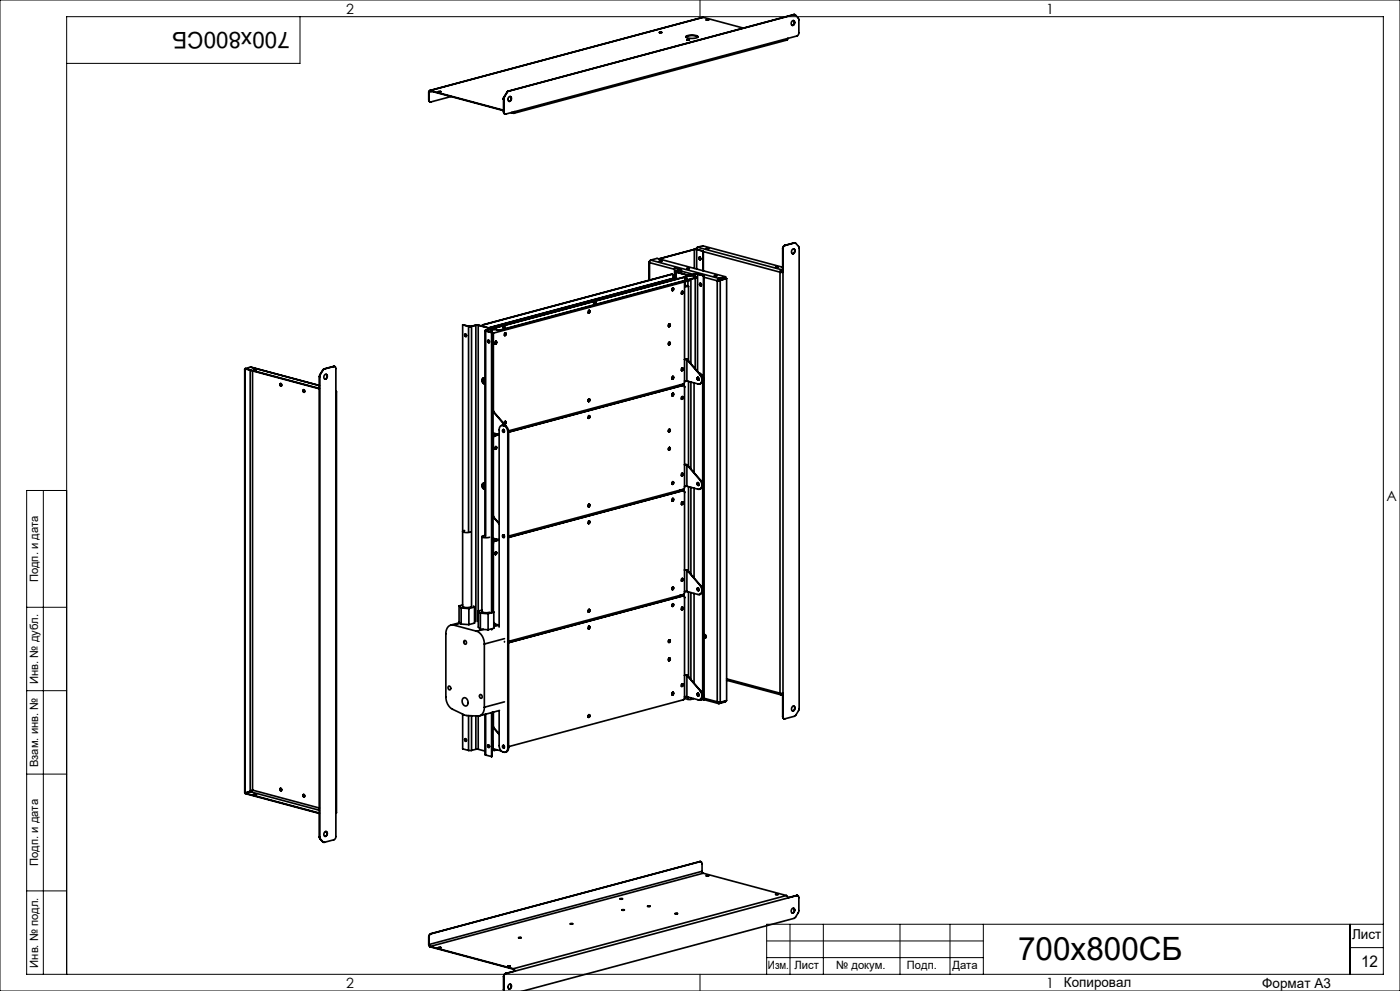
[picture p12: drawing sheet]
<svg xmlns="http://www.w3.org/2000/svg" width="420mm" height="297mm" viewBox="0 0 420 297" stroke-linecap="round" stroke-linejoin="round" font-family="sans-serif">
<defs><g id="words">
<text font-size="9.6" x="305.4" y="287.8">700x800СБ</text>
<text font-size="6.9" x="86.9" y="9.4" transform="rotate(-180 86.9 9.4)">700x800СБ</text>
<text font-size="4.8" x="408.3" y="289.7">12</text>
<g font-size="4.2">
<text x="103.8" y="4.2">2</text>
<text x="313.8" y="4.2">1</text>
<text x="415.9" y="150.2">A</text>
<text x="103.8" y="296.2">2</text>
<text x="313.8" y="296.2">1</text>
</g>
<g font-size="4.1">
<text x="405.6" y="281.5">Лист</text>
<text x="319.2" y="295.9">Копировал</text>
<text x="378.7" y="296">Формат А3</text>
</g>
<g font-size="3.4">
<text x="11.4" y="174.5" transform="rotate(-90 11.4 174.5)">Подп. и дата</text>
<text x="11.4" y="205" transform="rotate(-90 11.4 205)">Инв. № дубл.</text>
<text x="11.4" y="229.9" transform="rotate(-90 11.4 229.9)">Взам. инв. №</text>
<text x="11.4" y="259.5" transform="rotate(-90 11.4 259.5)">Подп. и дата</text>
<text x="11.4" y="290" transform="rotate(-90 11.4 290)">Инв. № подл.</text>
<text x="230.4" y="290.4">Изм.</text>
<text x="238.3" y="290.4">Лист</text>
<text x="250.9" y="290.4">№ докум.</text>
<text x="272.1" y="290.4">Подп.</text>
<text x="285.7" y="290.5">Дата</text>
</g>
</g></defs>
<g fill="none" stroke="#000" stroke-width=".3">
<path d="M0 0h420v297h-420zM90 5v14h-70M210 0v5M13 147v145M20 147h-12v145h407v-287h-395v287M8 182h12M8 207h12M8 232h12M8 267h12M237 277v15M247 277v15M270 277v15"/>
<path d="M285 277v15M295 277v15M405 277v15M415 277h-185v15M210 292v5M230 287h65M230 282h65M405 284h10"/>
</g>
<g fill="none" stroke="#000" stroke-width=".5">
<path d="M197.8 9.7h.8zM197.8 9.8h.7M205.7 11.1a4.1 4.1 0 0 1 3.7 0M205.8 10.9a3.7 3.7 0 0 1 3.6 .2 3.8 3.8 0 0 1-3.7-.1zM206 11.9h.8zM206.1 12h.7M210.8 5.2h.2M211 5.2l-82.1 21.9M211 5.2l12 3.2M211.9 5.9h.7zM211.9 6h.7M236.4 11.5l-.3 .5-81.9 21.9"/>
<path d="M237.7 6.3a.68 .68 0 0 1 .8 .6 .68 .68 0 0 1-.7 .7 .74 .74 0 0 1-.5-.6 .74 .74 0 0 1 .4-.7zM238 6.2a.83 .83 0 0 1 .3 .8 .83 .83 0 0 1-.7 .6M238.2 4.4l.4 .1 1 1.3v4.2l-.5 .8-87.4 23.4a.53 .53 0 0 1-.6-.7M238.2 4.4l-85.7 22.9M238.4 4.4h-.2M128.6 29.9l.1 .4 .4 .2M128.6 27.6v2.3M128.6 27.6l.1 .1M128.6 29.9h.1M128.7 27.7v2.2M129.1 27.1l-.4 .1-.1 .4M129.1 27.3l-.4 .4"/>
<path d="M129.1 27.1v.2M129.1 27.1l22 5.9M129.1 27.3l22 5.9M129.6 27.4l-.9 .3M131.5 27.4l.8 .1zM131.6 27.5h.6M135.3 28.9l-6 1.6a.53 .53 0 0 1-.6-.6M151.1 33.5l.1 .4 .3 .3M151.1 29.6v3.9M151.1 29.6v.1M151.1 33.5h.1M151.1 29.6h-.2"/>
<path d="M151.1 29.5l-.3 .1 .3 .1M151.1 29.7v3.8M151.2 29l-.1 .6M151.2 29h.1M151.3 29l-.2 .7M152.1 27.7h.1M152.1 27.7l-.9 1.3M152.2 27.7l-.9 1.3M152.5 27.3l-.3 .4M152.5 27.3l-.4 .4M152.7 29.1a.68 .68 0 0 1 .9 .5 .68 .68 0 0 1-.8 .8 .74 .74 0 0 1-.5-.6 .74 .74 0 0 1 .4-.7zM153.1 28.9a.83 .83 0 0 1 .2 .9 .83 .83 0 0 1-.6 .6"/>
<path d="M153.3 33.8l.7 .1M153.6 33.7l.4 .1M154 33.8v.1M154.2 33.8h-.2M154.4 33.5l-.4 .3M154.4 33.5l-.1 .4h-.3M194.7 78.5v5.5M194.8 78.5l.1 .1M194.9 78.3l-.2 .2 .2 .2M194.9 78.7l7.5 2M194.9 78.7v5.2M195.2 78l-.3 .7"/>
<path d="M195.2 78l20.5 5.4M195.2 78l1.9-.6 20.5 5.5M197.8 78.2h.8zM197.8 78.3h.7M208.3 74.8h.7M208.3 74.8l-10.7 2.8M208.3 74.8v5.6M208.9 74.5v.2M209 74.8l2 .5M209 74.8v5.8M209 74.3v.4M209.3 74.1l-.3 .2v.4"/>
<path d="M209.3 74.1l25.1 6.7M209.3 74.1l1.5-.4 24 6.4M209.8 77.1v.4l.3 .3a.47 .47 0 0 1-.2-.8zM210 77l-.1 .5 .3 .3M211 75.3l-.1 5.8M211 75.3v5.9M211 75.4l23 6.2M211.9 74.4l.7 .1zM211.9 74.5h.7M234.8 74.5h.1M234.8 74.5v7M234.9 74.5v140.3"/>
<path d="M235.4 73.5l-.4 .4-.2 .6M235.4 73.5l.1 .1M235.5 73.6l-.4 .3-.2 .6M237.7 74.8a.57 .57 0 0 1 .8 .1 .57 .57 0 0 1-.1 .8 .53 .53 0 0 1-.8 .3 .53 .53 0 0 1-.1-.9zM238.1 74.6a.83 .83 0 0 1 .3 .8 .83 .83 0 0 1-.7 .6M238.2 72.8h.3M238.2 72.8h.1M238.2 72.8l-2.8 .7M238.3 72.8l.4 .1 .9 1 .1 .5v137.9l-1.2 2.3-3 .8a.53 .53 0 0 1-.6-.6M238.3 72.8l-2.8 .8M138.8 97.4v84.4l1.1 .3 1.4-.3M138.8 97.4l1.8 .4"/>
<path d="M138.8 97.4l1.9 .4M140.6 97.8h.9M140.6 97.8v61.5M140.7 97.8h.7M140.7 97.8h-.1M141.4 97.8h.1M141.5 97.8v84M142.7 97.5h.8M142.7 97.5l-1.3 .3M142.7 97.5h.1M142.8 97.5h.7M142.8 97.5l-1.3 .3"/>
<path d="M142.8 97.5v88.8M143.5 97.5l3.6 .9M143.5 97.5v90.5l.6 .6M144.8 97.4l-.3 .3M144.8 97.4h.1M144.9 97.4l-.3 .3M145.5 99.1v61.5M145.7 99l-.2 .1 .2 .1M145.7 99.2l1.9 .5M145.7 99h.1M145.7 99.2v61.5M145.8 99v.2"/>
<path d="M145.8 99.2h-.1M145.8 99.2l1.8 .5M147 98.4v.2M147 98.6l-1.3 .4M147 98.6h.1M147.1 98.4l.2 .1-.2 .1M147.1 98.6l-1.3 .4M147.1 98.4h-.1M147.1 98.6v.9M147.3 98.8l.1 .1M147.3 98.5v1.1M147.4 98.9l.1 84.7"/>
<path d="M147.4 98.9l.1 .1M147.4 98.9h.1M147.5 99v.6M147.5 98.6l-.2 .1M147.6 99.7v83.9M147.7 100l.2 .1M147.9 99.9h.1M147.9 98.6l-.4 .4M147.9 98.5h-.3l-.2 .4M147.9 98.5l1.9 .5M147.9 98.6l1.9 .5M147.9 98.5v.1"/>
<path d="M147.9 99.9v23.2M148 99.8v23.5M148.4 98.7l-.9 .3M149.8 99v.1M150.8 98l.8 .1zM150.9 98.1h.6M151.4 99.8a.3 .3 0 0 1 .4 .2 .3 .3 0 0 1-.1 .4 .3 .3 0 0 1-.4-.2zM151.6 99.8v.4l-.2 .3M151.6 99.8l.1 .4-.2 .3M151.6 99.8a.47 .47 0 0 1-.2 .7M176.6 93.1a.3 .3 0 0 1 .4 .2 .3 .3 0 0 1-.2 .4 .3 .3 0 0 1-.4-.2zM176.7 93l.1 .5-.3 .3"/>
<path d="M176.7 93a.47 .47 0 0 1-.2 .8 .47 .47 0 0 0 .2-.8zM178.1 90.7l.8 .1zM178.2 90.8h.6M200.6 97.3v.5l.2-.1M200.8 97.1l.1 .4-.3 .3M200.8 97.1a.47 .47 0 0 1-.2 .8 .47 .47 0 0 0 .2-.8zM201.5 82.2h.1M201.5 82.2l-56.7 15.2M201.6 86.6v.3M201.6 82.2l.3 .2v1M201.6 82.2l-56.7 15.2M201.6 82.2h-.1"/>
<path d="M201.6 82.2h.1M201.7 86.4a.3 .3 0 0 1 .4 .1 .3 .3 0 0 1-.2 .4 .3 .3 0 0 1-.4-.1zM201.8 86.3l.1 .4-.3 .3M201.9 86.3a.47 .47 0 0 1-.2 .8 .47 .47 0 0 0 .2-.8zM202.2 83.4h.2M202.4 83.4l-55.8 14.9M202.4 80.3l1.8 .5M202.4 80.3v3.1M202.4 83.4l.8 .2-.5-.2M202.5 80.3h-.1M202.6 83.4h.1M202.6 83.4h-.1"/>
<path d="M202.6 83.4h.2M202.7 81.5v1.9M202.7 83.4h.1M202.8 83.4h-.1M202.8 83.4l.6 .1M202.8 81.3l-.1 .2 .1 .1M202.8 81.6l3.6 .9M202.8 81.3l.1 .1M202.8 81.6v1.8M202.9 81.4v.1M202.9 81.5l-.1 .1M202.9 81.5l3.6 1"/>
<path d="M204.1 80.8v.2M204.1 81h.1M204.1 81l-1.3 .3M204.2 80.8l.2 .1-.2 .1M204.2 81l-1.3 .4M204.2 80.8h-.1M204.2 81v.9M204.4 80.9v1M204.4 81.3l3.7 1M204.4 88.1l.3-.4v-.4a.42 .42 0 0 1 .1 .5 .42 .42 0 0 1-.3 .3M204.5 87.4a.3 .3 0 0 1 .4 .2 .3 .3 0 0 1-.2 .4 .3 .3 0 0 1-.3-.2zM205.4 84.6l.1-.1-.1 1.4 1.2-.1"/>
<path d="M205.4 84.5v30l-.4 .6M205.4 83.4l.8 .1zM205.4 83.5h.7M205.5 85.5l1.1 .3M206 80.4h.8zM206.1 80.5h.7M206.4 82.5h.9M206.4 82.5v.2M206.4 84.2v1.5M206.5 82.5h.7M206.5 82.5h-.1M206.6 85.8v22.4"/>
<path d="M206.8 83.8v.3l-59.2 15.9M207.2 82.6l-59.5 15.9M207.2 82.6l-59.3 15.9M207.2 82.6l1.9 .5M207.2 82.5h.1M207.3 82.5v.1M207.3 83.7v25.3M208.5 82.1l.8 .1M208.5 82.1l-1.3 .4M208.5 82.1l.1 .1M208.6 82.2h.7M208.6 82.2l-1.3 .3"/>
<path d="M208.6 82.2v.7M208.6 83.4v27.1M209.1 83.1l-59.3 15.9M209.1 83.1l-59.3 16M209.3 82.2l1.8 .4M209.3 82.2v29.1M210.1 84.9a.47 .47 0 0 0 .2 .8M210.2 84.9l-.1 .4 .3 .3M211.1 82.6l-.1 31M211.1 82.6v127.1M211.1 83.1l4.1 1.1M214.3 82.6l.8 .1z"/>
<path d="M214.3 82.7h.7M215.2 84.2v126.1M215.3 84.1l-.1 .1M215.7 83.4l-.5 .8M215.7 83.6l-.4 .5M215.7 83.4v.2M216 84l-.7 .1M216 84h.1M216.1 84l-.9 .2M216.1 84v126.5M217.6 82.9l-1.9 .5M217.6 82.9l-1.9 .7"/>
<path d="M218 83.5l-2 .5M218 83.5l-1.9 .5M218 83.5v126.5l-1.9 .5M232.7 80h.8zM232.7 80.1h.7M234 81.6v126.1M234.1 81.5h.7M234.1 81.5l-.1 .1M234.4 80.8l-.4 .8M234.4 81l-.3 .5M234.4 80.8v.2M234.8 81.5l-.8 .1"/>
<path d="M234.8 80.7l-.4 .1M234.8 80.9l-.4 .1M73.4 110.6l.1 .1M73.4 110.6l.1 127M73.5 110.7v126.9M73.6 110.4l22.2 6M73.6 110.4l22.2 6.1M73.6 110.6h-.2M73.7 110.6l-.2 .1M75.1 111v126.2M75.1 110h.2M75.1 110l20.7 5.6"/>
<path d="M75.1 110l-1.5 .4M75.8 111.2v125.6M76.2 110.8h.8zM76.2 110.9h.7M76.6 110.8l.2 .1M84.2 114.9a.47 .47 0 0 0 .2 .8M91.1 116.8a.47 .47 0 0 0 .2 .8M95.8 112.9h.1M95.8 112.9v138M95.9 112.9v138M96 112.3l-.2 .6M96 112.3h.1"/>
<path d="M96.1 112.3l-.2 .6M96.8 110.9h.1M96.8 110.9l-.8 1.4M96.9 110.9l-.8 1.4M97.2 110.6l-.4 .3M97.2 110.6h.1M97.3 110.6l-.4 .3M97.4 112.4a.57 .57 0 0 1 .8 .1 .57 .57 0 0 1-.1 .8 .53 .53 0 0 1-.8 .2 .53 .53 0 0 1-.1-.8zM97.8 112.2a.83 .83 0 0 1 .3 .8 .83 .83 0 0 1-.7 .6M100.1 109.8h.3M100.1 109.8l-2.9 .8M100.1 109.8h.1"/>
<path d="M100.2 109.8a.53 .53 0 0 1 .6 .7v140.2l-.5 .9-3 .8-.4-.1M100.2 109.8l-2.9 .8M100.8 117.3v.1M100.8 117.3l.1 .1-.1 .1M100.9 117.4v126.2l-.1 .1M139.6 100.1a.47 .47 0 0 0 .2 .8M145 113.3a1.01 1.01 0 0 0-.3 1 1.01 1.01 0 0 0 .8 .7 .9 .9 0 0 1-.9-.7 .9 .9 0 0 1 .6-1l.3 .2M145.3 113.3a1.22 1.22 0 0 0 .2 1.5M145.3 113.3l-.1 .6 .3 .7M146.5 101.9a.47 .47 0 0 0 .2 .8M147.6 101.6l.1-.2 .1 21.8 .1-.1M148.7 102.3l.1 .4-.3 .3"/>
<path d="M148.8 102.3a.47 .47 0 0 1-.2 .8 .47 .47 0 0 0 .2-.8zM151.5 100.5h-.1M176.7 119.6l.1 .4-.3 .3M176.7 119.5a.47 .47 0 0 1-.2 .8 .47 .47 0 0 0 .2-.8zM176.8 119.8l-.4 .1M200.6 102.8v.5M200.8 102.6l.1 .4-.3 .3M200.8 102.6a.47 .47 0 0 1-.2 .7 .47 .47 0 0 0 .2-.7zM201.6 118.2v.3M201.7 117.9a.3 .3 0 0 1 .4 .2 .3 .3 0 0 1-.2 .4 .3 .3 0 0 1-.4-.2zM201.8 112.8l.1 .4-.3 .4M201.8 117.8l.1 .5-.3 .3"/>
<path d="M201.9 112.8a.47 .47 0 0 1-.2 .8 .47 .47 0 0 0 .2-.8zM201.9 117.8a.47 .47 0 0 1-.2 .8 .47 .47 0 0 0 .2-.8zM201.9 113l-.3 .1M204 115.3l.7 .2M204.1 115.3l.6 .2M204.2 115.3l.6 .2M204.4 111l.3-.3v-.4a.42 .42 0 0 1 .1 .4 .42 .42 0 0 1-.3 .4M204.4 119.6l.3-.3v-.4a.42 .42 0 0 1 .1 .4 .42 .42 0 0 1-.3 .3M204.5 110.3a.3 .3 0 0 1 .4 .2 .3 .3 0 0 1-.2 .4 .3 .3 0 0 1-.3-.1zM204.5 118.9a.3 .3 0 0 1 .4 .2 .3 .3 0 0 1-.2 .4 .3 .3 0 0 1-.3-.2zM205 115.1v.3M205 115.5l.4 .4v30.1l-.4 .6"/>
<path d="M205 115.1l-52.5 14M205 115.5l-52.4 14M205.1 115.5h-.1M205.2 115v.5M205.4 107.8h.7M205.4 114.2h.7M205.4 107.7h.8M205.4 116v.1M206.1 107.8v6.4M206.1 107.8l4 4.6M206.2 107.7l-.1 .1M206.2 107.7l3.9 4.6"/>
<path d="M206.6 114.3v25.4M207.3 114.5v26.1M208.2 114.8v26.9M209.2 113.2a.36 .36 0 0 1 .5 .2 .36 .36 0 0 1-.4 .5zM209.4 113.1a.49 .49 0 0 0 .2 .8M209.5 113.1l.2 .7M209.7 111.8l.2 .1M209.8 112a2.08 2.08 0 0 1 1 1.8M209.9 111.9a1.99 1.99 0 0 1 1.1 1.9M209.9 111.9h-.2M210.1 112.4a1.63 1.63 0 0 1-.5 2.7l-3.5-.9M210.1 112.3a1.68 1.68 0 0 1-.3 2.8"/>
<path d="M210.1 112.3v.1M210.8 113.8v94.7M211 113.8h-.2M211 113.8v94.6M147.7 123.2l.2 .1M147.8 131.1v.2M147.8 131.5l.1 .2M147.8 131.3l.1 .2M147.8 131.3h.1M147.9 123.1l.1 .2M147.9 129.8l.3 .5M147.9 123.3v6.5"/>
<path d="M147.9 131.2v23.4M147.9 123.3l3.7 4.3M147.9 129.8l.1 .1M147.9 131.2h.1M148 129.9l.2 .3 .9-.1M148 129.8v.1M148 131.2v23.7M148 123.3h-.1M148 123.3l3.9 4.5M148.1 130.8h-.3M148.3 130.6l1.4-.4-2-.6 .1 25.1 .1-.1M148.3 130.6l-.3 .6"/>
<path d="M148.3 130.6l-.4 .6M148.7 133.9l.1 .4-.3 .3M148.8 133.8a.47 .47 0 0 1-.2 .8 .47 .47 0 0 0 .2-.8zM150.8 128.8a.36 .36 0 0 1 .6 .3 .36 .36 0 0 1-.5 .4zM150.9 127.5a1.06 1.06 0 0 0-1.2 1.3v59.1M150.9 127.5l.3 .1M151.1 128.7l-.1 .4 .3 .4M151.1 128.8l.2 .7M151.2 127.6a1.99 1.99 0 0 1 1.1 1.9M151.2 127.5h-.7M151.2 127.5h-.3M151.2 127.5h.2"/>
<path d="M151.4 127.5a1.99 1.99 0 0 1 1.2 1.9M151.4 127.5l-.2 .1M151.5 127.1h-.1M151.6 126.3v.4l-.2 .3M151.6 126.3a.47 .47 0 0 1-.2 .8M151.6 126.3l.1 .4-.2 .4M151.6 126.5l-.3 .1M152.3 129.5v94.6M152.6 129.4l-.3 .1M152.6 129.4v94.7M176.6 124.6a.3 .3 0 0 1 .4 .2 .3 .3 0 0 1-.2 .4 .3 .3 0 0 1-.4-.1zM176.7 124.6l.1 .4-.3 .3"/>
<path d="M176.7 124.6a.47 .47 0 0 1-.2 .8 .47 .47 0 0 0 .2-.8zM200.6 128.8v.5h.2M200.6 134.3v.5M200.8 128.7l.1 .4-.3 .3M200.8 134.1l.1 .4-.3 .4M200.8 128.6a.47 .47 0 0 1-.2 .8 .47 .47 0 0 0 .2-.8zM200.8 134.1a.47 .47 0 0 1-.2 .8 .47 .47 0 0 0 .2-.8zM206.1 139.3v6.4M206.1 139.3l4 4.6M206.2 139.3h-.8h.7M206.2 139.3h-.1M206.2 139.3l3.9 4.6"/>
<path d="M139.4 159l-.6 .2a1.77 1.77 0 0 0 2.3 .3l.2-.2M145 144.8a1.01 1.01 0 0 0-.3 1.1 1.01 1.01 0 0 0 .8 .7 .9 .9 0 0 1-.9-.8 .9 .9 0 0 1 .6-1l.3 .2M145.3 144.9a1.22 1.22 0 0 0 .2 1.4M145.3 144.9l-.1 .5 .3 .8M147.7 154.8l.2 .1M147.9 154.6l.1 .3M147.9 154.9v6.5M147.9 154.9l1.8 2.1M148 154.9h-.1M148 154.9l1.7 2M176.6 156.2a.3 .3 0 0 1 .4 .2 .3 .3 0 0 1-.2 .4 .3 .3 0 0 1-.4-.2zM176.7 156.1l.1 .5-.3 .3"/>
<path d="M176.7 151.1l.1 .4-.3 .3M176.7 156.1a.47 .47 0 0 1-.2 .8 .47 .47 0 0 0 .2-.8zM176.7 151.1a.47 .47 0 0 1-.2 .8 .47 .47 0 0 0 .2-.8zM176.8 151.3l-.4 .1M201.6 149.7v.3M201.7 149.5a.3 .3 0 0 1 .4 .1 .3 .3 0 0 1-.2 .4 .3 .3 0 0 1-.4-.1zM201.8 149.4l.1 .4-.3 .3M201.8 144.4l.1 .4-.3 .3M201.9 149.4a.47 .47 0 0 1-.2 .8 .47 .47 0 0 0 .2-.8zM201.9 144.4a.47 .47 0 0 1-.2 .7 .47 .47 0 0 0 .2-.7zM201.9 144.6l-.3 .1M204 146.9l.7 .2"/>
<path d="M204.2 146.9l.6 .1M204.4 151.2l.3-.4v-.4a.42 .42 0 0 1 .1 .5 .42 .42 0 0 1-.3 .3M204.4 142.6l.3-.3v-.5a.42 .42 0 0 1 .1 .5 .42 .42 0 0 1-.3 .3M204.5 150.5a.3 .3 0 0 1 .4 .2 .3 .3 0 0 1-.2 .4 .3 .3 0 0 1-.3-.2zM204.5 141.9a.3 .3 0 0 1 .4 .2 .3 .3 0 0 1-.2 .4 .3 .3 0 0 1-.3-.2zM204.9 147h.2M204.9 147h.1M204.9 147l-52.3 14M205 146.6v.4M205 147l.4 .4v30.2l-.4 .6M205 147l-52.4 14.1M205 146.6l-52.4 14.1"/>
<path d="M205.2 146.5v.5M205.4 145.7h.7M205.4 147.5v.2M206.6 145.9v25.4M207.3 146v26.1M208.2 146.3v26.9M209.2 144.7a.36 .36 0 0 1 .5 .3 .36 .36 0 0 1-.4 .4zM209.4 144.6a.49 .49 0 0 0 .2 .9M209.5 144.7l.2 .7M210.1 143.9a1.63 1.63 0 0 1-.5 2.8l-3.5-1M210.1 143.9a1.68 1.68 0 0 1-.3 2.7M210.1 143.9h.1"/>
<path d="M144.6 160.8v22.5l.8 .3 1.5-.1M145.5 160.5a.56 .56 0 0 0-.9 .4l1 .3 1.3-.2M147.7 161.2l2 .6M147.8 162.7v.1M147.8 163.1l.1 .1M147.8 161.2v21.9M147.8 162.8l.1 .2M147.8 162.8l.1 .1M147.9 161.4l.3 .4M147.9 162.8v20.5M147.9 162.8h.1M147.9 161.4h.1"/>
<path d="M148 161.4l.2 .4 .9-.2M148 161.3v.1M148 162.8v20.5M148.1 162.3l-.3 .1M148.3 162.2l-.4 .6M148.3 162.2h.1M148.4 162.2l-.4 .6M148.7 165.4l.1 .4-.3 .3M148.8 165.4a.47 .47 0 0 1-.2 .8 .47 .47 0 0 0 .2-.8zM149.7 161.8l-1.4 .4M149.7 161.8l-1.3 .4M150.8 160.3a.36 .36 0 0 1 .6 .3 .36 .36 0 0 1-.5 .4z"/>
<path d="M151.1 160.3l-.1 .4 .3 .4-.2-.8M201.8 175.9l.1 .4-.3 .4M201.9 175.9a.47 .47 0 0 1-.2 .8 .47 .47 0 0 0 .2-.8zM201.9 176.1l-.3 .1M204 178.4l.7 .2M204.2 178.4l.6 .2M204.4 174.1l.3-.3v-.4a.42 .42 0 0 1 .1 .4 .42 .42 0 0 1-.3 .4M204.5 173.4a.3 .3 0 0 1 .4 .2 .3 .3 0 0 1-.2 .4 .3 .3 0 0 1-.3-.1zM204.9 178.5l.2 .1M204.9 178.5l-52.3 14.1 52.4-14M205 178.2v.3M205 178.6l.4 .4v30.1l-.3 .5-52.5 14.2"/>
<path d="M205 178.2l-52.4 14M205 178.5h-.1M205.2 178v.6M205.4 170.9h.7M205.4 177.3h.7M205.4 170.8h.8M205.4 179.1v.1M206.1 170.9v6.4M206.1 170.9l4 4.6M206.2 170.8l-.1 .1M206.2 170.8l3.9 4.6M206.6 177.4v25.4"/>
<path d="M207.3 177.6v26.1M208.2 177.9v26.9M209.2 176.3a.36 .36 0 0 1 .5 .2 .36 .36 0 0 1-.4 .4zM209.4 176.2a.49 .49 0 0 0 .2 .8M209.5 176.2l.2 .7M210.1 175.5a1.63 1.63 0 0 1-.5 2.7l-3.5-.9M210.1 175.4a1.68 1.68 0 0 1-.3 2.8M210.1 175.4v.1M136.1 187.3a2.1 2.1 0 0 0-2.3 2.6v18.9a4.2 4.2 0 0 0 2 3.8l3.9 1.8 3.6 .2a2.25 2.25 0 0 0 2-2.6M136.1 187.3l6.9 1.9M137.7 181.6v4.8l.6 .6M137.7 181.6l.6 .6"/>
<path d="M137.9 186.6l-2.6 .7M138.1 186.8l-2 .5M138.3 187l2.4 .2M138.3 182.2v4.8M138.3 182.2l2.4 .2M138.8 181.3l-1.1 .3M139.2 192.1a.5 .5 0 0 1 .7 .3 .5 .5 0 0 1-.5 .6l-.3-.4zM140.7 182.4v4.8M142.1 181.6l.3 .3M142.4 181.9v4.8l-1.7 .5M142.4 181.9l-1.7 .5M143 189.2a3.9 3.9 0 0 1 2.3 3.8"/>
<path d="M144.1 183.8l2.3 .1M144.1 183.8v4.8M144.1 188.6l2.3 .1M144.6 182.9l-1.1 .2 .6 .7M145 188.6l-2 .6M145.3 193v19M146.4 183.9v4.8M147.5 188.5v.2M147.6 188.4v.3M147.6 182.9l.5 .6M148.1 186.7l.6 .7M148.1 186.5l.7 .8"/>
<path d="M148.1 183.5l-1.7 .4M148.1 183.5v4.8l-1.7 .4M148.6 187l1.1 .4-1.6 .4M151.3 192.2v.2M151.3 191.4l-6 1.6M176.6 187.7a.3 .3 0 0 1 .4 .2 .3 .3 0 0 1-.2 .4 .3 .3 0 0 1-.4-.1zM176.7 182.7l.1 .4-.3 .3M176.7 187.7l.1 .4-.3 .3M176.7 182.6a.47 .47 0 0 1-.2 .8 .47 .47 0 0 0 .2-.8zM176.7 187.7a.47 .47 0 0 1-.2 .7 .47 .47 0 0 0 .2-.7zM176.8 182.9l-.4 .1M200.6 191.9v.6"/>
<path d="M200.6 197.4v.5M200.8 191.8l.1 .4-.3 .3M200.8 197.2l.1 .4-.3 .4M200.8 191.7a.47 .47 0 0 1-.2 .8 .47 .47 0 0 0 .2-.8zM200.8 197.2a.47 .47 0 0 1-.2 .8 .47 .47 0 0 0 .2-.8zM201.6 181.2v.4M201.7 181a.3 .3 0 0 1 .4 .2 .3 .3 0 0 1-.2 .4 .3 .3 0 0 1-.4-.2zM201.8 180.9l.1 .5-.3 .3M201.9 180.9a.47 .47 0 0 1-.2 .8 .47 .47 0 0 0 .2-.8zM204.4 182.7l.3-.3v-.4a.42 .42 0 0 1 .1 .4 .42 .42 0 0 1-.3 .3M204.5 182a.3 .3 0 0 1 .4 .2 .3 .3 0 0 1-.2 .4 .3 .3 0 0 1-.3-.2zM211.4 190.2a.57 .57 0 0 0 .3 1"/>
<path d="M134.5 205.7a.5 .5 0 0 1 .7 .4 .5 .5 0 0 1-.5 .6l-.3-.5zM138.8 214v10.4l1.8 .5M138.9 209.3a1.18 1.18 0 0 1 1.4 .3 1.18 1.18 0 0 1 0 1.5 .89 .89 0 0 1-1 .4 .89 .89 0 0 1-.6-1zM140.6 214.5v10.4M141.5 214.5v10.4M142.8 214.6v10M143.5 214.6v10M143.8 214.5l3.6-.9 .1 13.2M143.9 208.3a.5 .5 0 0 1 .7 .3 .5 .5 0 0 1-.5 .6l-.2-.4zM145.5 214.1v12.1l.2 .1M145.7 214v12.3M147.7 217.9l.2 .1"/>
<path d="M147.8 213.5v4.3l.1-.1M147.9 217.7l.1 .3M147.9 213.4v4.3M147.9 218v6.5M147.9 218l1.8 2.1M148 213.4v4.6M148 218h-.1M148 218l1.7 2M149.7 213v10.5a1.58 1.58 0 0 0 .6 1.5 1.58 1.58 0 0 0 1.7 .2l.3-1.1M149.8 212.9l-2.2 .6-.1 13.3M151.3 210.3l-6 1.7M176.7 214.2l.1 .4-.3 .3"/>
<path d="M176.7 214.2a.47 .47 0 0 1-.2 .8 .47 .47 0 0 0 .2-.8zM176.8 214.4l-.4 .1M201.8 207.5l.1 .4-.3 .3M201.9 207.5a.47 .47 0 0 1-.2 .7 .47 .47 0 0 0 .2-.7zM201.9 207.7l-.3 .1M204.4 205.7l.3-.3v-.5a.42 .42 0 0 1 .1 .5 .42 .42 0 0 1-.3 .3M204.5 205a.3 .3 0 0 1 .4 .2 .3 .3 0 0 1-.2 .4 .3 .3 0 0 1-.3-.2zM205.3 209.3l1.1 .3M205.4 202.4h.7M205.4 208.8h.7M205.4 202.4h.8M206.1 202.4v6.4"/>
<path d="M206.1 202.4l4 4.6M206.2 202.4h-.1M206.2 202.4l3.9 4.6M206.4 209.6h.9M206.4 208.9v.7M207.3 209.1v.5M208.1 209.4l-.8 .2M209.2 207.8a.36 .36 0 0 1 .5 .3 .36 .36 0 0 1-.4 .4zM209.4 207.7a.49 .49 0 0 0 .2 .9M209.5 207.8l.2 .7M210.1 207a1.63 1.63 0 0 1-.5 2.8l-3.5-1M210.1 207a1.68 1.68 0 0 1-.3 2.7"/>
<path d="M210.1 207h.1M210.6 209.6l.4 .1M210.8 208.5a1.05 1.05 0 0 1-1.3 1.2M211 208.6v1.1M211 208.4a1.18 1.18 0 0 1-.9 1.4M211 208.4l-.2 .1M211.1 209.7l4.4 1.1M211.1 209.7h-.1M211.1 209.2l4.1 1.1M215.2 210.3l.9 .2M215.2 210.3l.1 .4 .4 .1M215.3 210.4l.4 .3"/>
<path d="M215.5 210.6l.2 .1M215.7 210.7v.1M217.3 210.1l.3 .1M217.6 210.2l-1.9 .6M217.6 210.2l-1.9 .5M218 203.9l16.3 4.3M218 203.5l16 4.2M234 207.7h.9M234 207.7l.1 .4 .3 .1M234.1 207.8l.3 .3M234.2 208l.2 .1M234.4 208.1v.1"/>
<path d="M234.8 214.8l.1 .4 .4 .2M234.8 207.8v7M234.8 214.8h.1M234.8 208l-.4 .1M234.8 208.1l-.4 .1M237.7 211.8a.57 .57 0 0 1 .8 .1 .57 .57 0 0 1-.1 .8 .53 .53 0 0 1-.8 .3 .53 .53 0 0 1-.1-.8zM238.1 211.6a.83 .83 0 0 1 .3 .9 .83 .83 0 0 1-.7 .6M73.6 237.7l22.2 6.1M73.6 237.7l22.2 6M75.1 237.2l-1.6 .4M75.1 237.3l-1.5 .4M75.1 237.3l20.7 5.5"/>
<path d="M75.7 236.9l-.1 .1M75.8 236.8l-.7 .4M75.8 236.8l-.7 .5M75.8 236.8l20 5.4M76.2 238l.8 .1zM76.2 238.2h.7M84.2 236.2a.47 .47 0 0 0 .2 .8M91.1 238.1a.47 .47 0 0 0 .2 .8M139.6 221.4a.47 .47 0 0 0 .2 .8M140.6 224.9h.9M142.8 224.6h.7M142.8 224.6l-1.3 .3"/>
<path d="M143.5 224.6l2 .5M145.7 226.3l1.8 .5M146.5 223.2a.47 .47 0 0 0 .2 .8M147.6 222.2l.1-.1v2.2l2.7 .8M147.6 223.6l.1-.1zM147.7 223.7h-.1h.1M147.7 223.4l-.1 .2M147.9 224.5l.3 .4M147.9 224.5h.1M148 224.5l.2 .4 .9-.2M148 224.4v.1M150.8 223.4a.36 .36 0 0 1 .6 .3 .36 .36 0 0 1-.5 .4z"/>
<path d="M151.1 223.4l-.1 .4 .3 .4M151.1 223.4l.2 .7M152.6 224.1a1.18 1.18 0 0 1-1 1.3M152.6 224.1h-.3M95.8 250.9l.2 .5M95.8 250.9h.1M95.9 250.9l.2 .5M96 251.4h.1M96 251.4l.8 .9M96.1 251.4l.8 .9M96.8 252.3l.3 .1M96.8 252.3h.1"/>
<path d="M97.4 249.4a.57 .57 0 0 1 .8 .1 .57 .57 0 0 1-.1 .8 .53 .53 0 0 1-.8 .3 .53 .53 0 0 1-.1-.8zM97.8 249.2a.83 .83 0 0 1 .3 .8 .83 .83 0 0 1-.7 .6M210 258.2a.53 .53 0 0 1 .6 .7v2.2M210 258.2l-80.8 21.6M210.2 258.2h-.2M129.2 279.8l-.5 1M129.2 279.8l-.4 .4-.2 .6M171.1 276.8l.8 .1zM171.1 276.9h.7M186 269.3l.8 .1zM186.1 269.4h.6M186.6 272.7h.7z"/>
<path d="M186.6 272.8h.7M194.3 271.6h.7zM194.3 271.7h.7M202.5 273.8h.8zM202.6 273.9h.6M210.6 261.1l.4 .6M210.6 261.1l-81.9 22M211 261.7l-81.9 21.9M211 261.7l24.9 6.7M211.9 262.4l.7 .1zM211.9 262.5h.7M232.7 268h.8z"/>
<path d="M232.7 268.1h.7M235.9 268.4l.5 .7M235.9 268.4l-81.9 21.9M237.7 272.3a.68 .68 0 0 1 .8 .6 .68 .68 0 0 1-.7 .7 .74 .74 0 0 1-.5-.6 .74 .74 0 0 1 .4-.7zM238 272.2a.83 .83 0 0 1 .3 .8 .83 .83 0 0 1-.7 .6M239.1 268.4a.53 .53 0 0 1 .6 .6l-.1 4.1-1.3 2.1-81.5 21.9M239.1 268.4l-87.5 23.4M239.3 268.4h-.2M128.6 283l.5 .8M128.6 280.8h.1M128.6 283l.1 .1M128.6 280.8v2.2"/>
<path d="M128.7 283.1l.4 .5M128.7 280.8v2.3M129.1 283.8l24.9 6.7M129.1 283.6v.2M129.1 283.6l24.9 6.7M131.5 283.9l.8 .1zM131.6 284.1h.6M151.1 296.6l.1 .5M151.1 292.7h.1M151.1 296.6h.1M151.1 292.7v3.9M151.1 296.6l.2 .5"/>
<path d="M151.6 291.8l-.4 .3-.1 .6M151.6 291.8l-.5 .9M152.3 289.5l.8 .1zM152.7 295.1a.68 .68 0 0 1 .9 .6 .68 .68 0 0 1-.8 .7 .74 .74 0 0 1-.5-.6 .74 .74 0 0 1 .4-.7zM153 289.6h-.6M153 289.6h.1M153.1 294.9a.83 .83 0 0 1 .2 .9 .83 .83 0 0 1-.6 .6M154 290.3l.4 .8-.4-.6M154 290.3v.2M155.6 281h.8zM155.6 281.1h.7"/>
<circle cx="209.9" cy="77.4" r=".34"/>
<circle cx="200.8" cy="97.5" r=".35"/>
<circle cx="210.2" cy="85.4" r=".34"/>
<circle cx="84.2" cy="115.3" r=".35"/>
<circle cx="91.1" cy="117.2" r=".35"/>
<circle cx="139.7" cy="100.4" r=".34"/>
<circle cx="146.6" cy="102.4" r=".34"/>
<circle cx="148.8" cy="102.7" r=".35"/>
<circle cx="176.7" cy="120" r=".35"/>
<circle cx="200.8" cy="102.9" r=".35"/>
<circle cx="201.9" cy="113.3" r=".35"/>
<circle cx="148.8" cy="134.3" r=".35"/>
<circle cx="151.6" cy="126.7" r=".35"/>
<circle cx="200.8" cy="134.5" r=".35"/>
<circle cx="200.8" cy="129" r=".35"/>
<circle cx="176.7" cy="151.5" r=".35"/>
<circle cx="201.9" cy="144.8" r=".35"/>
<circle cx="148.8" cy="165.8" r=".35"/>
<circle cx="201.9" cy="176.4" r=".35"/>
<circle cx="176.7" cy="183.1" r=".35"/>
<circle cx="200.8" cy="192.1" r=".35"/>
<circle cx="200.8" cy="197.6" r=".35"/>
<circle cx="211.5" cy="190.6" r=".43"/>
<circle cx="176.7" cy="214.6" r=".35"/>
<circle cx="201.9" cy="207.9" r=".35"/>
<circle cx="84.2" cy="236.6" r=".35"/>
<circle cx="91.1" cy="238.5" r=".35"/>
<circle cx="139.7" cy="221.8" r=".34"/>
<circle cx="146.6" cy="223.6" r=".34"/>
</g>
<use href="#words"/>
</svg>
